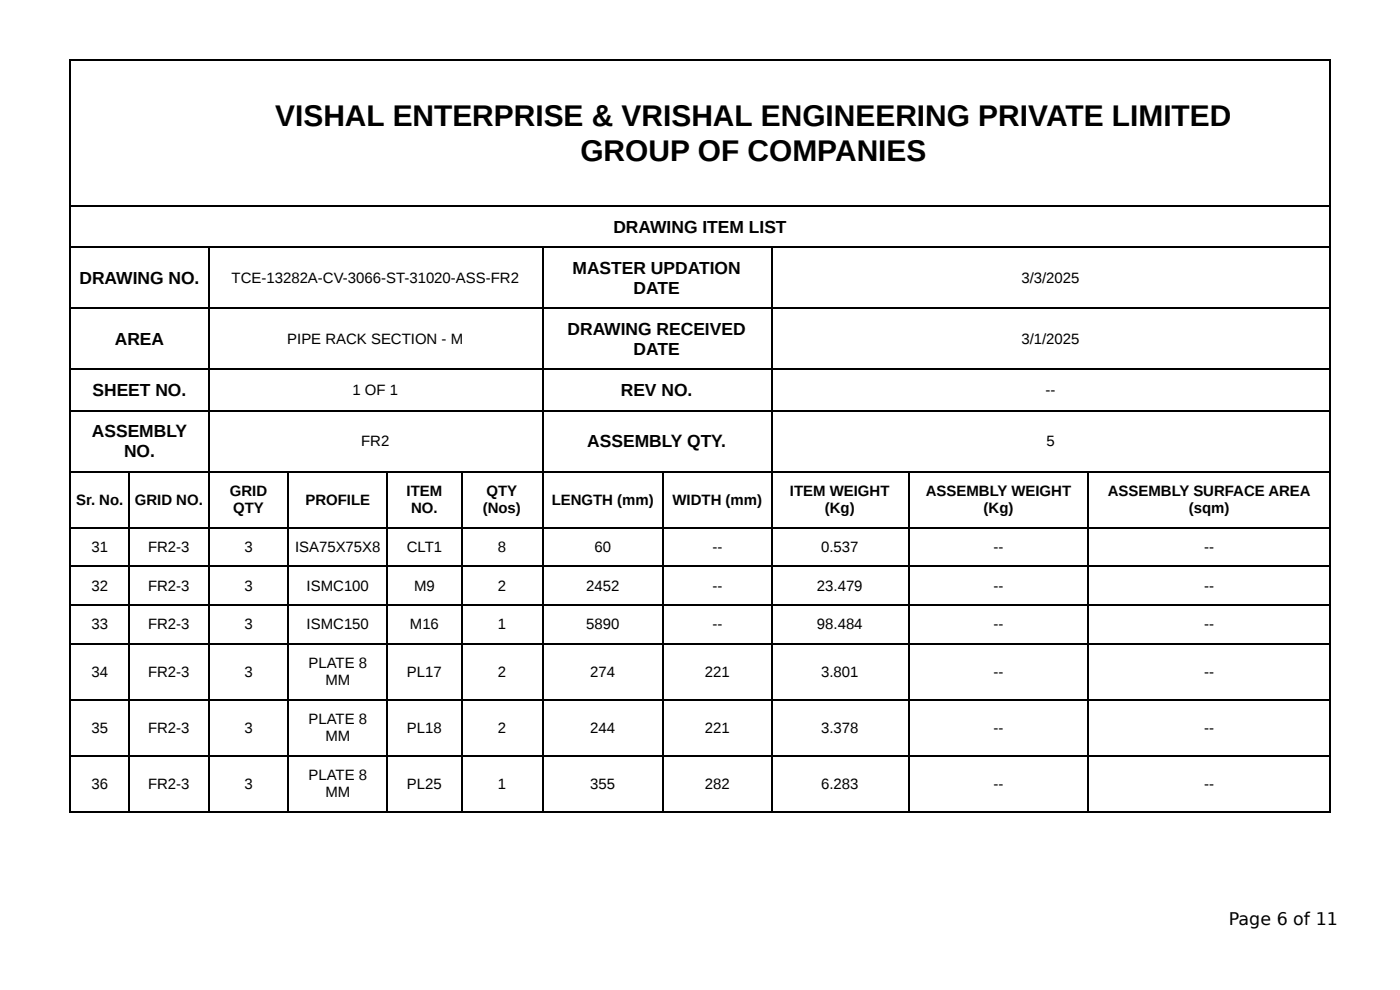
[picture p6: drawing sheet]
<svg xmlns="http://www.w3.org/2000/svg" width="297mm" height="210mm" viewBox="0 0 297 210" stroke-linecap="round" stroke-linejoin="round" font-family="sans-serif">
<defs><g id="words">
<g font-size="6.3">
<text x="58.5" y="26.7">VISHAL ENTERPRISE &amp; VRISHAL ENGINEERING PRIVATE LIMITED</text>
<text x="123.3" y="34.1">GROUP OF COMPANIES</text>
</g>
<g font-size="3.7">
<text x="130.3" y="49.5">DRAWING ITEM LIST</text>
<text x="121.6" y="58.2">MASTER UPDATION</text>
<text x="16.9" y="60.3">DRAWING NO.</text>
<text x="134.6" y="62.4">DATE</text>
<text x="120.5" y="71.2">DRAWING RECEIVED</text>
<text x="24.4" y="73.3">AREA</text>
<text x="134.6" y="75.4">DATE</text>
<text x="19.6" y="84.1">SHEET NO.</text>
<text x="131.8" y="84.1">REV NO.</text>
<text x="19.5" y="92.9">ASSEMBLY</text>
<text x="124.7" y="95">ASSEMBLY QTY.</text>
<text x="26.3" y="97.1">NO.</text>
<text x="261" y="196.3">Page 6 of 11</text>
</g>
<g font-size="3.2">
<text x="49.2" y="60.1">TCE-13282A-CV-3066-ST-31020-ASS-FR2</text>
<text x="216.9" y="60.1">3/3/2025</text>
<text x="61" y="73">PIPE RACK SECTION - M</text>
<text x="216.9" y="73">3/1/2025</text>
<text x="74.9" y="83.9">1 OF 1</text>
<text x="222.1" y="83.9">--</text>
<text x="76.7" y="94.7">FR2</text>
<text x="222.2" y="94.7">5</text>
<text x="16.2" y="107.2">Sr. No.</text>
<text x="28.6" y="107.2">GRID NO.</text>
<text x="48.8" y="105.3">GRID</text>
<text x="64.9" y="107.2">PROFILE</text>
<text x="86.3" y="105.3">ITEM</text>
<text x="103.3" y="105.3">QTY</text>
<text x="117.2" y="107.2">LENGTH (mm)</text>
<text x="142.8" y="107.2">WIDTH (mm)</text>
<text x="167.8" y="105.3">ITEM WEIGHT</text>
<text x="196.6" y="105.3">ASSEMBLY WEIGHT</text>
<text x="235.3" y="105.3">ASSEMBLY SURFACE AREA</text>
<text x="49.5" y="109">QTY</text>
<text x="87.3" y="109">NO.</text>
<text x="102.5" y="109">(Nos)</text>
<text x="175.2" y="109">(Kg)</text>
<text x="208.9" y="109">(Kg)</text>
<text x="252.5" y="109">(sqm)</text>
<text x="19.4" y="117.2">31</text>
<text x="31.5" y="117.2">FR2-3</text>
<text x="51.9" y="117.2">3</text>
<text x="62.7" y="117.2">ISA75X75X8</text>
<text x="86.4" y="117.2">CLT1</text>
<text x="105.7" y="117.2">8</text>
<text x="126.3" y="117.2">60</text>
<text x="151.3" y="117.2">--</text>
<text x="174.4" y="117.2">0.537</text>
<text x="211" y="117.2">--</text>
<text x="255.8" y="117.2">--</text>
<text x="19.4" y="125.4">32</text>
<text x="31.5" y="125.4">FR2-3</text>
<text x="51.9" y="125.4">3</text>
<text x="65.1" y="125.4">ISMC100</text>
<text x="87.9" y="125.4">M9</text>
<text x="105.7" y="125.4">2</text>
<text x="124.5" y="125.4">2452</text>
<text x="151.3" y="125.4">--</text>
<text x="173.5" y="125.4">23.479</text>
<text x="211" y="125.4">--</text>
<text x="255.8" y="125.4">--</text>
<text x="19.4" y="133.6">33</text>
<text x="31.5" y="133.6">FR2-3</text>
<text x="51.9" y="133.6">3</text>
<text x="65.1" y="133.6">ISMC150</text>
<text x="87.1" y="133.6">M16</text>
<text x="105.7" y="133.6">1</text>
<text x="124.5" y="133.6">5890</text>
<text x="151.3" y="133.6">--</text>
<text x="173.5" y="133.6">98.484</text>
<text x="211" y="133.6">--</text>
<text x="255.8" y="133.6">--</text>
<text x="19.4" y="143.7">34</text>
<text x="31.5" y="143.7">FR2-3</text>
<text x="51.9" y="143.7">3</text>
<text x="65.5" y="141.8">PLATE 8</text>
<text x="86.4" y="143.7">PL17</text>
<text x="105.7" y="143.7">2</text>
<text x="125.4" y="143.7">274</text>
<text x="149.7" y="143.7">221</text>
<text x="174.4" y="143.7">3.801</text>
<text x="211" y="143.7">--</text>
<text x="255.8" y="143.7">--</text>
<text x="69.1" y="145.5">MM</text>
<text x="19.4" y="155.6">35</text>
<text x="31.5" y="155.6">FR2-3</text>
<text x="51.9" y="155.6">3</text>
<text x="65.5" y="153.7">PLATE 8</text>
<text x="86.4" y="155.6">PL18</text>
<text x="105.7" y="155.6">2</text>
<text x="125.4" y="155.6">244</text>
<text x="149.7" y="155.6">221</text>
<text x="174.4" y="155.6">3.378</text>
<text x="211" y="155.6">--</text>
<text x="255.8" y="155.6">--</text>
<text x="69.1" y="157.4">MM</text>
<text x="19.4" y="167.5">36</text>
<text x="31.5" y="167.5">FR2-3</text>
<text x="51.9" y="167.5">3</text>
<text x="65.5" y="165.6">PLATE 8</text>
<text x="86.4" y="167.5">PL25</text>
<text x="105.7" y="167.5">1</text>
<text x="125.4" y="167.5">355</text>
<text x="149.7" y="167.5">282</text>
<text x="174.4" y="167.5">6.283</text>
<text x="211" y="167.5">--</text>
<text x="255.8" y="167.5">--</text>
<text x="69.1" y="169.3">MM</text>
</g>
</g></defs>
<g fill="none" stroke="#000" stroke-width=".26">
<path d="M14.8 12.8h267.8M14.9 12.7v159.8M282.4 12.7v159.8M14.8 43.8h267.8M14.8 52.5h267.8M44.3 52.7v119.8M115.2 52.7v119.8M163.9 52.7v119.8M14.8 65.5h267.8M14.8 78.4h267.8M14.8 87.2h267.8M14.8 100.1h267.8"/>
<path d="M14.8 112.1h267.8M27.4 100.3v72.2M61.3 100.3v72.2M82.2 100.3v72.2M98 100.3v72.2M140.9 100.3v72.2M193 100.3v72.2M231.1 100.3v72.2M14.8 120.3h267.8M14.8 128.5h267.8M14.8 136.7h267.8M14.8 148.6h267.8"/>
<path d="M14.8 160.5h267.8M14.8 172.4h267.8"/>
</g>
<use href="#words"/>
</svg>
